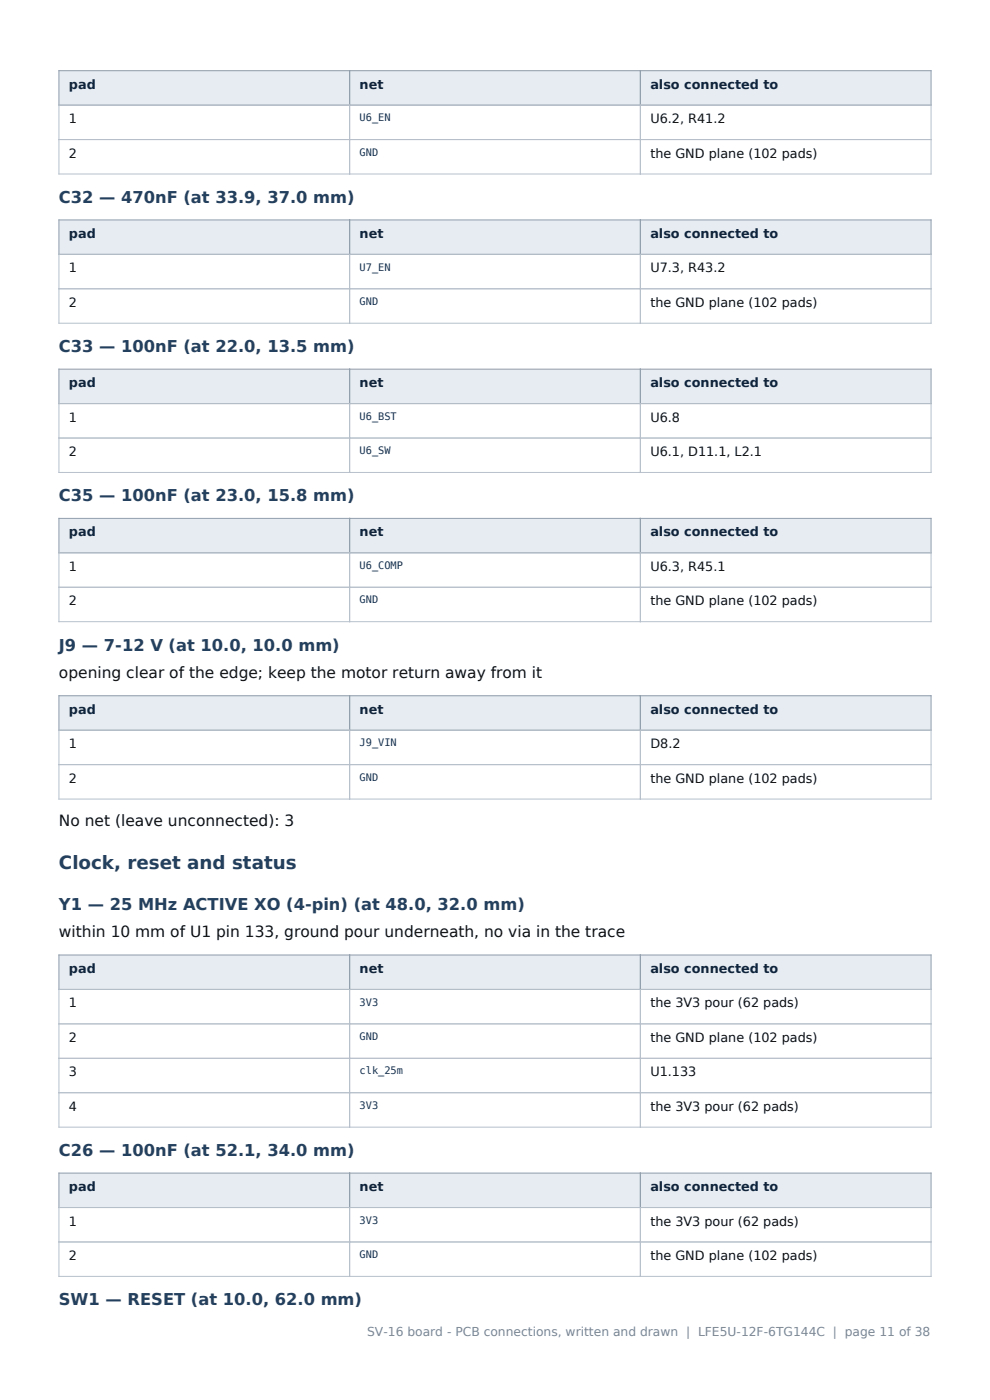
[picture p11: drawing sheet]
<svg xmlns="http://www.w3.org/2000/svg" width="210mm" height="297mm" viewBox="0 0 210 297" stroke-linecap="round" stroke-linejoin="round" font-family="sans-serif">
<defs><g id="words">
<text font-size="3.9" fill="#24405f" x="12.5" y="184.4">Clock, reset and status</text>
<g font-size="3.5" fill="#24405f">
<text x="12.5" y="43.1">C32 — 470nF (at 33.9, 37.0 mm)</text>
<text x="12.5" y="74.7">C33 — 100nF (at 22.0, 13.5 mm)</text>
<text x="12.5" y="106.4">C35 — 100nF (at 23.0, 15.8 mm)</text>
<text x="12.5" y="138">J9 — 7-12 V (at 10.0, 10.0 mm)</text>
<text x="12.5" y="193">Y1 — 25 MHz ACTIVE XO (4-pin) (at 48.0, 32.0 mm)</text>
<text x="12.5" y="245.3">C26 — 100nF (at 52.1, 34.0 mm)</text>
<text x="12.5" y="276.9">SW1 — RESET (at 10.0, 62.0 mm)</text>
</g>
<g font-size="3.3" fill="#111">
<text x="12.5" y="143.8">opening clear of the edge; keep the motor return away from it</text>
<text x="12.5" y="175.2">No net (leave unconnected): 3</text>
<text x="12.5" y="198.8">within 10 mm of U1 pin 133, ground pour underneath, no via in the trace</text>
</g>
<g font-size="2.7" fill="#10243c">
<text x="14.6" y="18.8">pad</text>
<text x="76.3" y="18.8">net</text>
<text x="137.9" y="18.8">also connected to</text>
<text x="14.6" y="50.5">pad</text>
<text x="76.3" y="50.5">net</text>
<text x="137.9" y="50.5">also connected to</text>
<text x="14.6" y="82.1">pad</text>
<text x="76.3" y="82.1">net</text>
<text x="137.9" y="82.1">also connected to</text>
<text x="14.6" y="113.8">pad</text>
<text x="76.3" y="113.8">net</text>
<text x="137.9" y="113.8">also connected to</text>
<text x="14.6" y="151.4">pad</text>
<text x="76.3" y="151.4">net</text>
<text x="137.9" y="151.4">also connected to</text>
<text x="14.6" y="206.4">pad</text>
<text x="76.3" y="206.4">net</text>
<text x="137.9" y="206.4">also connected to</text>
<text x="14.6" y="252.7">pad</text>
<text x="76.3" y="252.7">net</text>
<text x="137.9" y="252.7">also connected to</text>
</g>
<g font-size="2.7" fill="#111">
<text x="14.6" y="26.1">1</text>
<text x="137.9" y="26.1">U6.2, R41.2</text>
<text x="14.6" y="33.4">2</text>
<text x="137.9" y="33.4">the GND plane (102 pads)</text>
<text x="14.6" y="57.8">1</text>
<text x="137.9" y="57.8">U7.3, R43.2</text>
<text x="14.6" y="65.1">2</text>
<text x="137.9" y="65.1">the GND plane (102 pads)</text>
<text x="14.6" y="89.4">1</text>
<text x="137.9" y="89.4">U6.8</text>
<text x="14.6" y="96.8">2</text>
<text x="137.9" y="96.8">U6.1, D11.1, L2.1</text>
<text x="14.6" y="121.1">1</text>
<text x="137.9" y="121.1">U6.3, R45.1</text>
<text x="14.6" y="128.4">2</text>
<text x="137.9" y="128.4">the GND plane (102 pads)</text>
<text x="14.6" y="158.7">1</text>
<text x="137.9" y="158.7">D8.2</text>
<text x="14.6" y="166">2</text>
<text x="137.9" y="166">the GND plane (102 pads)</text>
<text x="14.6" y="213.7">1</text>
<text x="137.9" y="213.7">the 3V3 pour (62 pads)</text>
<text x="14.6" y="221">2</text>
<text x="137.9" y="221">the GND plane (102 pads)</text>
<text x="14.6" y="228.3">3</text>
<text x="137.9" y="228.3">U1.133</text>
<text x="14.6" y="235.6">4</text>
<text x="137.9" y="235.6">the 3V3 pour (62 pads)</text>
<text x="14.6" y="260">1</text>
<text x="137.9" y="260">the 3V3 pour (62 pads)</text>
<text x="14.6" y="267.3">2</text>
<text x="137.9" y="267.3">the GND plane (102 pads)</text>
</g>
<text font-size="2.6" fill="#7a8794" x="77.9" y="283.5">SV-16 board - PCB connections, written and drawn | LFE5U-12F-6TG144C | page 11 of 38</text>
<g font-size="2.2" fill="#14314f">
<text x="76.3" y="25.7">U6_EN</text>
<text x="76.3" y="33">GND</text>
<text x="76.3" y="57.4">U7_EN</text>
<text x="76.3" y="64.7">GND</text>
<text x="76.3" y="89">U6_BST</text>
<text x="76.3" y="96.3">U6_SW</text>
<text x="76.3" y="120.7">U6_COMP</text>
<text x="76.3" y="128">GND</text>
<text x="76.3" y="158.3">J9_VIN</text>
<text x="76.3" y="165.6">GND</text>
<text x="76.3" y="213.3">3V3</text>
<text x="76.3" y="220.6">GND</text>
<text x="76.3" y="227.9">clk_25m</text>
<text x="76.3" y="235.2">3V3</text>
<text x="76.3" y="259.6">3V3</text>
<text x="76.3" y="266.9">GND</text>
</g>
</g></defs>
<g fill="#e7ecf2">
<path d="M12.5 15h61.7v7.3h-61.7z" fill-rule="evenodd"/>
<path d="M74.2 15h61.6v7.3h-61.6z" fill-rule="evenodd"/>
<path d="M135.8 15h61.7v7.3h-61.7z" fill-rule="evenodd"/>
<path d="M13.6 15.9h59.5v5.5h-59.5z" fill-rule="evenodd"/>
<path d="M14.6 16.5h5.7v3.1h-5.7z" fill-rule="evenodd"/>
<path d="M75.2 15.9h59.6v5.5h-59.6z" fill-rule="evenodd"/>
<path d="M76.3 16.5h5.1v3.1h-5.1z" fill-rule="evenodd"/>
<path d="M136.9 15.9h59.5v5.5h-59.5z" fill-rule="evenodd"/>
<path d="M137.9 16.5h27.2v3.1h-27.2z" fill-rule="evenodd"/>
</g>
<path d="M12.5 15h185v7.3h-185zM74.2 15v7.3M135.8 15v7.3" fill="none" stroke="#8f9cab" stroke-width=".21"/>
<path d="M12.5 22.3h185v14.6h-185zM12.5 29.6h185M74.2 22.3v14.6M135.8 22.3v14.6" fill="none" stroke="#b6c0cb" stroke-width=".21"/>
<g fill="#e7ecf2">
<path d="M12.5 46.7h61.7v7.3h-61.7z" fill-rule="evenodd"/>
<path d="M74.2 46.7h61.6v7.3h-61.6z" fill-rule="evenodd"/>
<path d="M135.8 46.7h61.7v7.3h-61.7z" fill-rule="evenodd"/>
<path d="M13.6 47.5h59.5v5.6h-59.5z" fill-rule="evenodd"/>
<path d="M14.6 48.2h5.7v3h-5.7z" fill-rule="evenodd"/>
<path d="M75.2 47.5h59.6v5.6h-59.6z" fill-rule="evenodd"/>
<path d="M76.3 48.2h5.1v3h-5.1z" fill-rule="evenodd"/>
<path d="M136.9 47.5h59.5v5.6h-59.5z" fill-rule="evenodd"/>
<path d="M137.9 48.2h27.2v3h-27.2z" fill-rule="evenodd"/>
</g>
<path d="M12.5 46.7h185v7.3h-185zM74.2 46.7v7.3M135.8 46.7v7.3" fill="none" stroke="#8f9cab" stroke-width=".21"/>
<path d="M12.5 54h185v14.6h-185zM74.2 54v14.6M135.8 54v14.6M12.5 61.3h185" fill="none" stroke="#b6c0cb" stroke-width=".21"/>
<g fill="#e7ecf2">
<path d="M12.5 78.3h61.7v7.3h-61.7z" fill-rule="evenodd"/>
<path d="M74.2 78.3h61.6v7.3h-61.6z" fill-rule="evenodd"/>
<path d="M135.8 78.3h61.7v7.3h-61.7z" fill-rule="evenodd"/>
<path d="M13.6 79.2h59.5v5.5h-59.5z" fill-rule="evenodd"/>
<path d="M14.6 79.8h5.7v3.1h-5.7z" fill-rule="evenodd"/>
<path d="M75.2 79.2h59.6v5.5h-59.6z" fill-rule="evenodd"/>
<path d="M76.3 79.8h5.1v3.1h-5.1z" fill-rule="evenodd"/>
<path d="M136.9 79.2h59.5v5.5h-59.5z" fill-rule="evenodd"/>
<path d="M137.9 79.8h27.2v3.1h-27.2z" fill-rule="evenodd"/>
</g>
<path d="M12.5 78.3h185v7.3h-185zM74.2 78.3v7.3M135.8 78.3v7.3" fill="none" stroke="#8f9cab" stroke-width=".21"/>
<path d="M12.5 85.6h185v14.6h-185zM12.5 92.9h185M74.2 85.6v14.6M135.8 85.6v14.6" fill="none" stroke="#b6c0cb" stroke-width=".21"/>
<g fill="#e7ecf2">
<path d="M12.5 110h61.7v7.3h-61.7z" fill-rule="evenodd"/>
<path d="M74.2 110h61.6v7.3h-61.6z" fill-rule="evenodd"/>
<path d="M135.8 110h61.7v7.3h-61.7z" fill-rule="evenodd"/>
<path d="M13.6 110.9h59.5v5.5h-59.5z" fill-rule="evenodd"/>
<path d="M14.6 111.5h5.7v3.1h-5.7z" fill-rule="evenodd"/>
<path d="M75.2 110.9h59.6v5.5h-59.6z" fill-rule="evenodd"/>
<path d="M76.3 111.5h5.1v3.1h-5.1z" fill-rule="evenodd"/>
<path d="M136.9 110.9h59.5v5.5h-59.5z" fill-rule="evenodd"/>
<path d="M137.9 111.5h27.2v3.1h-27.2z" fill-rule="evenodd"/>
</g>
<path d="M12.5 110h185v7.3h-185zM74.2 110v7.3M135.8 110v7.3" fill="none" stroke="#8f9cab" stroke-width=".21"/>
<path d="M12.5 117.3h185v14.6h-185zM74.2 117.3v14.6M135.8 117.3v14.6M12.5 124.6h185" fill="none" stroke="#b6c0cb" stroke-width=".21"/>
<g fill="#e7ecf2">
<path d="M12.5 147.6h61.7v7.3h-61.7z" fill-rule="evenodd"/>
<path d="M74.2 147.6h61.6v7.3h-61.6z" fill-rule="evenodd"/>
<path d="M135.8 147.6h61.7v7.3h-61.7z" fill-rule="evenodd"/>
<path d="M13.6 148.5h59.5v5.5h-59.5z" fill-rule="evenodd"/>
<path d="M14.6 149.1h5.7v3.1h-5.7z" fill-rule="evenodd"/>
<path d="M75.2 148.5h59.6v5.5h-59.6z" fill-rule="evenodd"/>
<path d="M76.3 149.1h5.1v3.1h-5.1z" fill-rule="evenodd"/>
<path d="M136.9 148.5h59.5v5.5h-59.5z" fill-rule="evenodd"/>
<path d="M137.9 149.1h27.2v3.1h-27.2z" fill-rule="evenodd"/>
</g>
<path d="M12.5 147.6h185v7.3h-185zM74.2 147.6v7.3M135.8 147.6v7.3" fill="none" stroke="#8f9cab" stroke-width=".21"/>
<path d="M12.5 154.9h185v14.6h-185zM74.2 154.9v14.6M135.8 154.9v14.6M12.5 162.2h185" fill="none" stroke="#b6c0cb" stroke-width=".21"/>
<g fill="#e7ecf2">
<path d="M12.5 202.6h61.7v7.3h-61.7z" fill-rule="evenodd"/>
<path d="M74.2 202.6h61.6v7.3h-61.6z" fill-rule="evenodd"/>
<path d="M135.8 202.6h61.7v7.3h-61.7z" fill-rule="evenodd"/>
<path d="M13.6 203.5h59.5v5.5h-59.5z" fill-rule="evenodd"/>
<path d="M14.6 204.1h5.7v3.1h-5.7z" fill-rule="evenodd"/>
<path d="M75.2 203.5h59.6v5.5h-59.6z" fill-rule="evenodd"/>
<path d="M76.3 204.1h5.1v3.1h-5.1z" fill-rule="evenodd"/>
<path d="M136.9 203.5h59.5v5.5h-59.5z" fill-rule="evenodd"/>
<path d="M137.9 204.1h27.2v3.1h-27.2z" fill-rule="evenodd"/>
</g>
<path d="M12.5 202.6h185v7.3h-185zM74.2 202.6v7.3M135.8 202.6v7.3" fill="none" stroke="#8f9cab" stroke-width=".21"/>
<path d="M12.5 209.9h185v29.2h-185zM12.5 217.2h185M74.2 209.9v29.2M135.8 209.9v29.2M12.5 224.5h185M12.5 231.8h185" fill="none" stroke="#b6c0cb" stroke-width=".21"/>
<g fill="#e7ecf2">
<path d="M12.5 248.9h61.7v7.3h-61.7z" fill-rule="evenodd"/>
<path d="M74.2 248.9h61.6v7.3h-61.6z" fill-rule="evenodd"/>
<path d="M135.8 248.9h61.7v7.3h-61.7z" fill-rule="evenodd"/>
<path d="M13.6 249.7h59.5v5.6h-59.5z" fill-rule="evenodd"/>
<path d="M14.6 250.4h5.7v3.1h-5.7z" fill-rule="evenodd"/>
<path d="M75.2 249.7h59.6v5.6h-59.6z" fill-rule="evenodd"/>
<path d="M76.3 250.4h5.1v3.1h-5.1z" fill-rule="evenodd"/>
<path d="M136.9 249.7h59.5v5.6h-59.5z" fill-rule="evenodd"/>
<path d="M137.9 250.4h27.2v3.1h-27.2z" fill-rule="evenodd"/>
</g>
<path d="M12.5 248.9h185v7.3h-185zM74.2 248.9v7.3M135.8 248.9v7.3" fill="none" stroke="#8f9cab" stroke-width=".21"/>
<path d="M12.5 256.2h185v14.6h-185zM74.2 256.2v14.6M135.8 256.2v14.6M12.5 263.5h185" fill="none" stroke="#b6c0cb" stroke-width=".21"/>
<use href="#words"/>
</svg>
